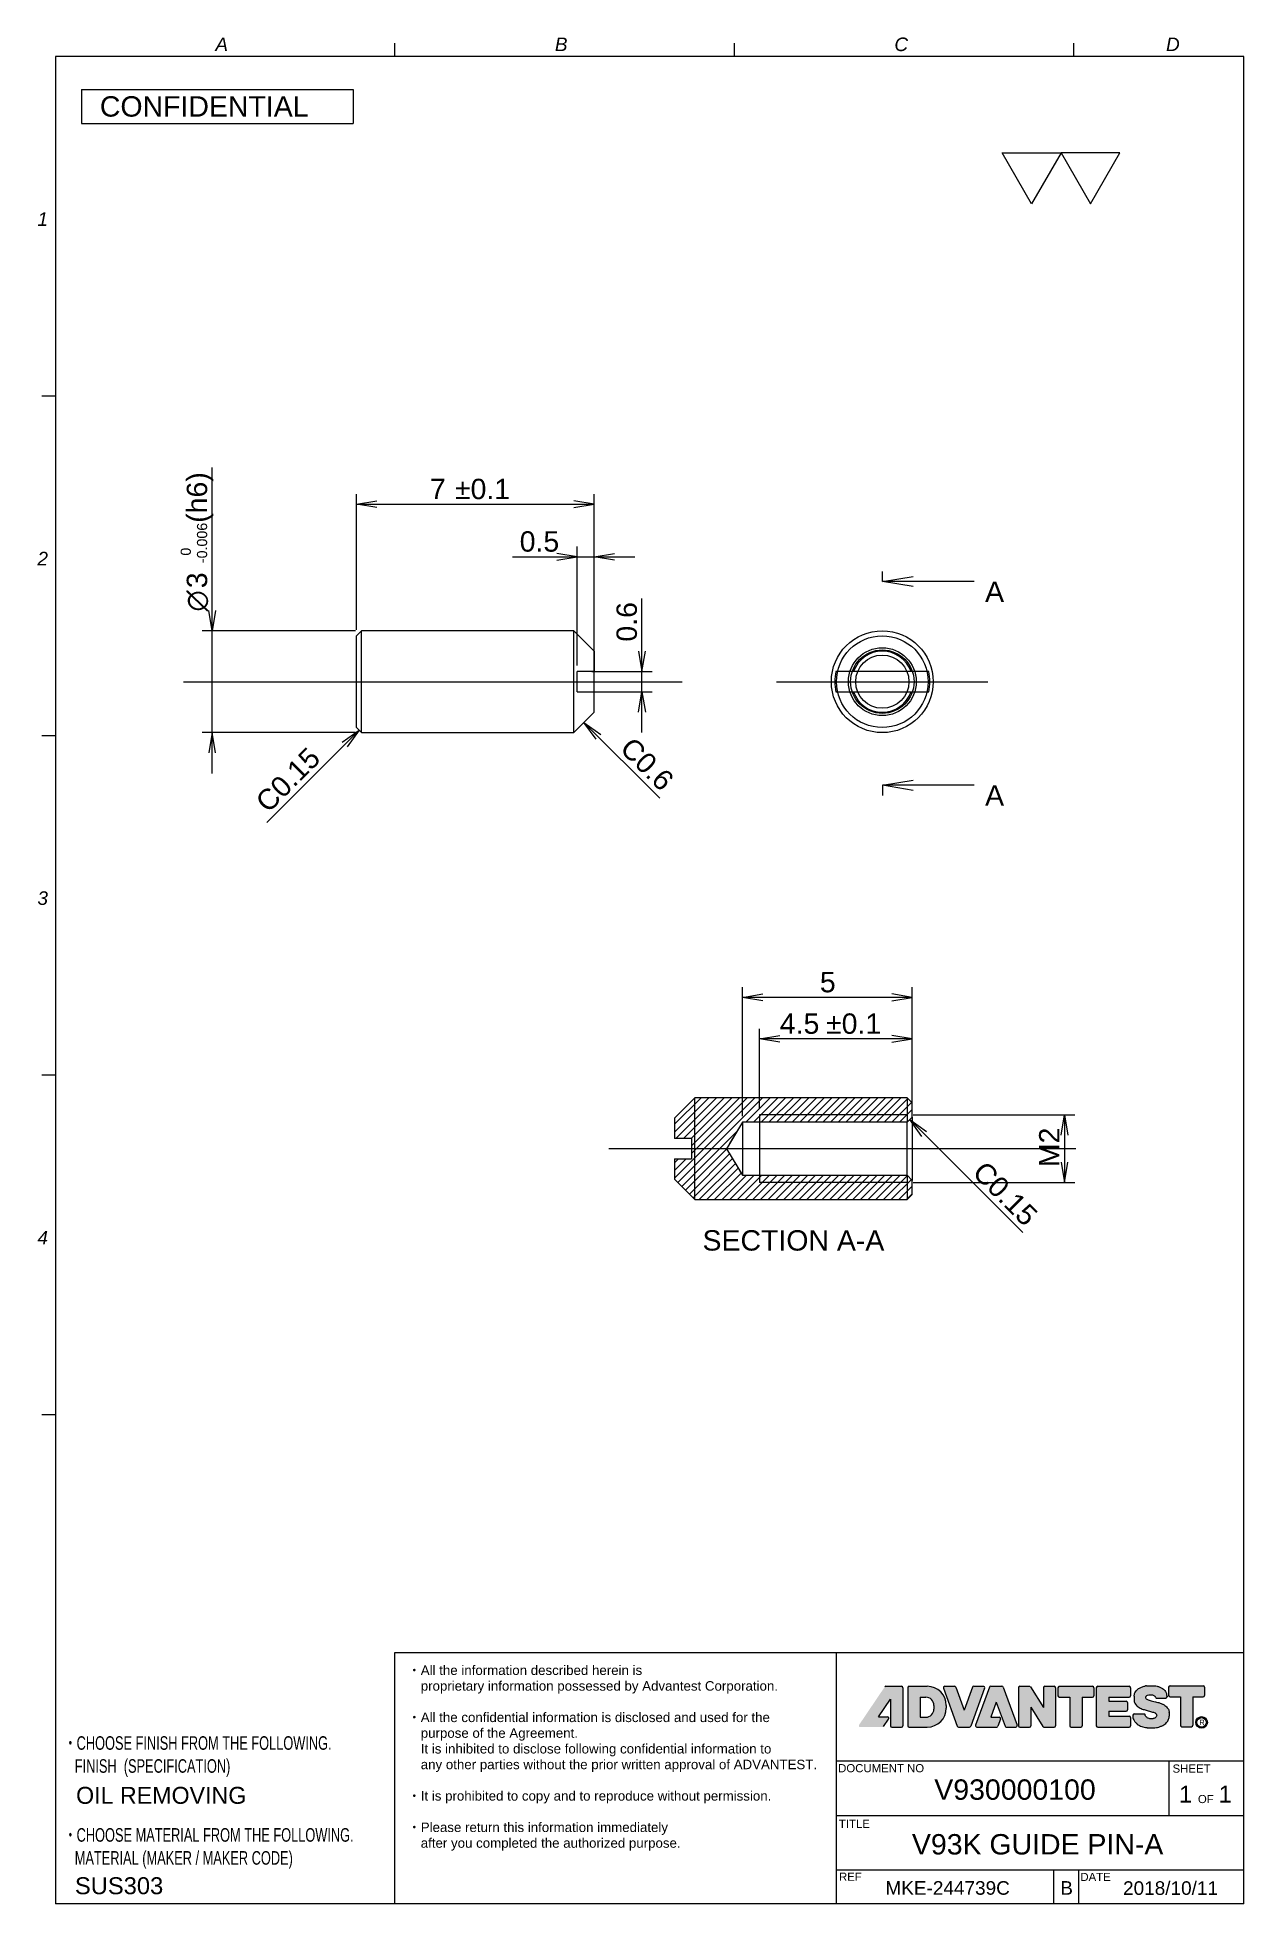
# Model space of a CAD drawing. Extents: x 22 to 200, y 15 to 290.
import ezdxf
from ezdxf.enums import TextEntityAlignment as Align
from ezdxf.lldxf.tags import DXFTag

# ---------------------------------------------------------------- set-up
doc = ezdxf.new("R2010")
doc.units = 0
doc.layers.get('0').update_dxf_attribs({"linetype": 'CONTINUOUS'})
for name, color, linetype in [('100', 7, 'CONTINUOUS'), ('DEFAULT', 7, 'CONTINUOUS'), ('DV1_0', 7, 'CONTINUOUS'), ('LAYER0$C$L0', 7, 'CONTINUOUS'), ('LAYER1$C$L1', 7, 'CONTINUOUS'), ('LAYER100$C$L100', 7, 'CONTINUOUS'), ('MKE-244739B', 7, 'CONTINUOUS'), ('ﾃﾞﾌｫﾙﾄ', 7, 'CONTINUOUS')]:
    doc.layers.add(name, color=color, linetype=linetype)
doc.styles.add('SEACAD_ARIAL', font='arial.ttf')
doc.styles.add('SEACAD_ARIAL_TTF', font='')
doc.styles.add('SEACAD_ARIALI', font='ariali.ttf')
doc.styles.add('SEACAD_SOLID_EDGE_ANSI1_SY', font='semeca1.ttf')
doc.styles.get('SEACAD_ARIAL_TTF').set_extended_font_data('arial.ttf')
tags = doc.linetypes.add('CENTER2', pattern=[28.575, 19.05, -3.175, 3.175, -3.175]).pattern_tags.tags
tags[10:11] = [DXFTag(74, 4), DXFTag(75, 0), DXFTag(340, '0'), DXFTag(46, 0.0), DXFTag(50, 0.0), DXFTag(44, 0.0), DXFTag(45, 0.0)]
tags[8:9] = [DXFTag(74, 4), DXFTag(75, 0), DXFTag(340, '0'), DXFTag(46, 0.0), DXFTag(50, 0.0), DXFTag(44, 0.0), DXFTag(45, 0.0)]
tags[6:7] = [DXFTag(74, 4), DXFTag(75, 0), DXFTag(340, '0'), DXFTag(46, 0.0), DXFTag(50, 0.0), DXFTag(44, 0.0), DXFTag(45, 0.0)]
tags[4:5] = [DXFTag(74, 4), DXFTag(75, 0), DXFTag(340, '0'), DXFTag(46, 0.0), DXFTag(50, 0.0), DXFTag(44, 0.0), DXFTag(45, 0.0)]
tags = doc.linetypes.add('HIDDEN2', pattern=[4.7625, 3.175, -1.5875]).pattern_tags.tags
tags[6:7] = [DXFTag(74, 4), DXFTag(75, 0), DXFTag(340, '0'), DXFTag(46, 0.0), DXFTag(50, 0.0), DXFTag(44, 0.0), DXFTag(45, 0.0)]
tags[4:5] = [DXFTag(74, 4), DXFTag(75, 0), DXFTag(340, '0'), DXFTag(46, 0.0), DXFTag(50, 0.0), DXFTag(44, 0.0), DXFTag(45, 0.0)]
doc.dimstyles.new('JIS', dxfattribs={"dimtxt": 3, "dimasz": 3, "dimexe": 1.5, "dimexo": 0.9, "dimgap": 1.5, "dimtad": 1, "dimlfac": 0.2, "dimtxsty": 'SEACAD_ARIAL', "dimsah": 1, "dimcen": 1.5, "dimazin": 3, "dimtfac": 1, "dimtmove": 0, "dimatfit": 3, "dimtolj": 1})

msp = doc.modelspace()

# ---------------------------------------------------------------- texts
at = {"layer": 'DEFAULT', "color": 7, "linetype": 'CONTINUOUS'}
for s, height, style, p in [('SECTION A-A', 3, 'SEACAD_ARIAL', (120.216, 114.085)), ('V930000100', 3, 'SEACAD_ARIAL_TTF', (154.351, 33.212)), ('1    1', 2.5, 'SEACAD_ARIAL_TTF', (190.39, 32.287)), ('V93K GUIDE PIN-A', 3, 'SEACAD_ARIAL_TTF', (151.056, 25.154)), ('SUS303', 2.5, 'SEACAD_ARIAL_TTF', (27.789, 18.803)), ('MKE-244739C', 2, 'SEACAD_ARIAL_TTF', (147.152, 18.224)), ('B', 2, 'SEACAD_ARIAL_TTF', (172.906, 18.227)), ('2018/10/11', 2, 'SEACAD_ARIAL_TTF', (182.148, 18.206))]:
    msp.add_text(s, height=height, dxfattribs=dict(at, style=style)).set_placement(p, align=Align.TOP_LEFT)
at = {"layer": 'DEFAULT', "color": 7, "linetype": 'CONTINUOUS', "style": 'SEACAD_ARIAL_TTF', "width": 0.979}
msp.add_text('OIL REMOVING', height=2.5, dxfattribs=at).set_placement((27.962, 32.112), align=Align.TOP_LEFT)
at = {"layer": 'LAYER1$C$L1', "color": 7, "linetype": 'CONTINUOUS', "style": 'SEACAD_ARIAL_TTF'}
for s, height, p in [('  CONFIDENTIAL', 3, (29.137, 281.077)), ('・All the information described herein is', 1.4, (76.811, 49.989)), ('\u3000proprietary information possessed by Advantest Corporation.', 1.4, (76.811, 47.676)), ('・All the confidential information is disclosed and used for the', 1.4, (76.811, 43.05)), ('R', 0.8, (193.363, 41.999)), ('\u3000purpose of the Agreement.', 1.4, (76.811, 40.737)), ('\u3000It is inhibited to disclose following confidential information to', 1.4, (76.811, 38.424)), ('\u3000any other parties without the prior written approval of ADVANTEST.', 1.4, (76.811, 36.111)), ('・It is prohibited to copy and to reproduce without permission.', 1.4, (76.811, 31.485)), ('・Please return this information immediately', 1.4, (76.811, 26.859)), ('\u3000after you completed the authorized purpose.', 1.4, (76.811, 24.546))]:
    msp.add_text(s, height=height, dxfattribs=at).set_placement(p, align=Align.TOP_LEFT)
at = {"layer": 'LAYER100$C$L100', "color": 7, "linetype": 'CONTINUOUS', "style": 'SEACAD_ARIAL_TTF', "width": 0.674}
for s, p in [('・CHOOSE FINISH FROM THE FOLLOWING.^J', (26.198, 39.568)), ('   FINISH  (SPECIFICATION)^J', (26.198, 36.184)), ('・CHOOSE MATERIAL FROM THE FOLLOWING.^J', (26.198, 26.032)), ('   MATERIAL (MAKER / MAKER CODE)^J', (26.198, 22.648))]:
    msp.add_text(s, height=2, dxfattribs=at).set_placement(p, align=Align.TOP_LEFT)
at = {"layer": 'ﾃﾞﾌｫﾙﾄ', "color": 7, "linetype": 'CONTINUOUS'}
for s, height, style, p in [('A', 2, 'SEACAD_ARIALI', (48.472, 289.722)), ('B', 2, 'SEACAD_ARIALI', (98.472, 289.722)), ('C', 2, 'SEACAD_ARIALI', (148.472, 289.722)), ('D', 2, 'SEACAD_ARIALI', (188.472, 289.722)), ('1', 2, 'SEACAD_ARIALI', (22.269, 263.987)), ('2', 2, 'SEACAD_ARIALI', (22.269, 213.987)), ('3', 2, 'SEACAD_ARIALI', (22.269, 163.987)), ('4', 2, 'SEACAD_ARIALI', (22.269, 113.987)), ('DOCUMENT NO', 1.2, 'SEACAD_ARIAL_TTF', (140.188, 35.46)), ('SHEET', 1.2, 'SEACAD_ARIAL_TTF', (189.44, 35.405)), (' OF', 1.2, 'SEACAD_ARIAL_TTF', (192.708, 30.92)), ('TITLE', 1.2, 'SEACAD_ARIAL_TTF', (140.296, 27.272)), ('REF', 1.2, 'SEACAD_ARIAL_TTF', (140.311, 19.48)), ('DATE', 1.2, 'SEACAD_ARIAL_TTF', (175.863, 19.444))]:
    msp.add_text(s, height=height, dxfattribs=dict(at, style=style)).set_placement(p, align=Align.TOP_LEFT)

# ---------------------------------------------------------------- blocks, each defined once
blk = doc.blocks.new('SEANNOT_GROUP')
at = {"layer": 'DEFAULT', "color": 7, "linetype": 'CONTINUOUS'}
for p, q in [((168.68, 265.24), (164.35, 272.74)), ((164.35, 272.74), (173.01, 272.74)), ((173.01, 272.74), (168.68, 265.24)), ((173.01, 272.74), (177.34, 265.24)), ((181.67, 272.74), (173.01, 272.74)), ((177.34, 265.24), (181.67, 272.74))]:
    blk.add_line(p, q, dxfattribs=at)
blk = doc.blocks.new('SEANNOT_GROUP1')
at = {"layer": 'DEFAULT', "color": 7, "linetype": 'CENTER2'}
blk.add_line((43.8, 194.86), (117.2, 194.86), dxfattribs=at)
blk = doc.blocks.new('SEANNOT_GROUP2')
at = {"layer": 'DEFAULT', "color": 7, "linetype": 'CENTER2'}
blk.add_line((175.18, 126.09), (106.4, 126.09), dxfattribs=at)
blk = doc.blocks.new('SE')
at = {"layer": 'DV1_0', "color": 7, "linetype": 'CENTER2'}
blk.add_line((131.1, 194.86), (162.21, 194.86), dxfattribs=at)
at = {"layer": 'MKE-244739B', "color": 7, "linetype": 'CONTINUOUS'}
for p, q in [((142.45, 196.36), (139.85, 196.36)), ((150.93, 196.36), (142.45, 196.36)), ((153.53, 196.36), (150.93, 196.36)), ((139.85, 193.36), (142.45, 193.36)), ((142.45, 193.36), (150.93, 193.36)), ((150.93, 193.36), (153.53, 193.36))]:
    blk.add_line(p, q, dxfattribs=at)
blk.add_circle((146.69, 194.86), 7.5, dxfattribs=at)
at = {"layer": 'MKE-244739B', "color": 7, "linetype": 'HIDDEN2'}
for radius in [6.75, 5, 4.67, 3.92]:
    blk.add_circle((146.69, 194.86), radius, dxfattribs=at)
at = {"layer": 'MKE-244739B', "color": 7, "linetype": 'CONTINUOUS'}
for radius, start, end in [(4.5, 19.4712, 160.5288), (7, 167.6264, 192.3736), (7, 347.6264, 12.3736), (4.5, 199.4712, 340.5288)]:
    blk.add_arc((146.69, 194.86), radius, start, end, dxfattribs=at)
blk = doc.blocks.new('SE1')
at = {"layer": 'MKE-244739B', "color": 7, "linetype": 'CONTINUOUS'}
for p, q in [((70.01, 202.36), (69.26, 201.61)), ((69.26, 188.11), (69.26, 201.61)), ((70.01, 187.36), (70.01, 202.36)), ((101.26, 202.36), (70.01, 202.36)), ((101.26, 187.36), (101.26, 202.36)), ((104.26, 199.36), (101.26, 202.36)), ((104.26, 199.36), (104.26, 196.36)), ((101.76, 193.36), (101.76, 196.36)), ((104.26, 196.36), (101.76, 196.36)), ((101.76, 193.36), (104.26, 193.36)), ((104.26, 190.36), (104.26, 193.36)), ((101.26, 187.36), (104.26, 190.36)), ((69.26, 188.11), (70.01, 187.36)), ((70.01, 187.36), (101.26, 187.36))]:
    blk.add_line(p, q, dxfattribs=at)
blk = doc.blocks.new('SE3')
at = {"color": 7, "linetype": 'CONTINUOUS', "style": 'SEACAD_ARIAL'}
blk.add_text('A', height=3, dxfattribs=at).set_placement((161.83, 209.61), align=Align.TOP_LEFT)
blk = doc.blocks.new('SE4')
at = {"color": 7, "linetype": 'CONTINUOUS', "style": 'SEACAD_ARIAL'}
blk.add_text('A', height=3, dxfattribs=at).set_placement((161.83, 179.61), align=Align.TOP_LEFT)
blk = doc.blocks.new('SE5')
at = {"color": 7, "linetype": 'CONTINUOUS'}
for points in [[(151.24, 208.86), (146.74, 209.61), (151.24, 210.36)], [(160.24, 209.61), (146.74, 209.61)]]:
    blk.add_lwpolyline(points, dxfattribs=at)
blk = doc.blocks.new('SE6')
at = {"color": 7, "linetype": 'CONTINUOUS'}
for points in [[(151.24, 178.86), (146.74, 179.61), (151.24, 180.36)], [(160.24, 179.61), (146.74, 179.61)]]:
    blk.add_lwpolyline(points, dxfattribs=at)
blk = doc.blocks.new('SE2')
at = {"layer": 'DEFAULT', "color": 7, "linetype": 'CENTER2'}
for p, q in [((146.74, 209.61), (146.74, 211.11)), ((146.74, 179.61), (146.74, 178.11))]:
    blk.add_line(p, q, dxfattribs=at)
at = {"layer": 'DEFAULT', "color": 7, "linetype": 'CENTER2', "const_width": 0.0002}
blk.add_lwpolyline([(146.74, 209.61), (146.74, 179.61)], dxfattribs=at)
at = {"layer": 'DEFAULT'}
for name in ['SE5', 'SE3', 'SE6', 'SE4']:
    blk.add_blockref(name, (0, 0), dxfattribs=at)
blk = doc.blocks.new('SE7')
at = {"layer": 'MKE-244739B', "linetype": 'CONTINUOUS'}
h = blk.add_hatch(dxfattribs=at)
h.set_pattern_fill('LINE', scale=0.251969, angle=45, style=0)
edge = h.paths.add_edge_path()
edge.add_line((116.1, 121.59), (119.1, 118.59))
edge.add_line((119.1, 118.59), (150.35, 118.59))
edge.add_line((150.35, 118.59), (151.1, 119.34))
edge.add_line((151.1, 119.34), (151.1, 121.42))
edge.add_line((151.1, 121.42), (150.35, 122.17))
edge.add_line((150.35, 122.17), (128.6, 122.17))
edge.add_line((128.6, 122.17), (126.1, 122.17))
edge.add_spline(control_points=[(126.1, 122.17), (125.98, 122.37), (125.85, 122.58), (125.73, 122.79), (125.41, 123.32), (125.09, 123.85), (124.77, 124.38), (124.61, 124.66), (124.44, 124.93), (124.28, 125.21), (124.19, 125.35), (124.11, 125.49), (124.02, 125.63), (123.98, 125.7), (123.93, 125.78), (123.89, 125.85), (123.87, 125.89), (123.84, 125.93), (123.82, 125.97), (123.81, 125.99), (123.8, 126.01), (123.79, 126.03), (123.78, 126.04), (123.78, 126.05), (123.78, 126.07), (123.77, 126.08), (123.77, 126.09), (123.77, 126.1), (123.78, 126.11), (123.78, 126.12), (123.79, 126.13), (123.81, 126.19), (123.84, 126.24), (123.88, 126.3), (124, 126.51), (124.13, 126.72), (124.26, 126.93), (124.77, 127.78), (125.28, 128.63), (125.79, 129.48), (125.89, 129.65), (126, 129.83), (126.1, 130)], knot_values=[0.00372, 0.00372, 0.00372, 0.00372, 0.003865, 0.003865, 0.003865, 0.004237, 0.004237, 0.004237, 0.004429, 0.004429, 0.004429, 0.004528, 0.004528, 0.004528, 0.00458, 0.00458, 0.00458, 0.004606, 0.004606, 0.004606, 0.004621, 0.004621, 0.004621, 0.004628, 0.004628, 0.004628, 0.004634, 0.004634, 0.004634, 0.004642, 0.004642, 0.004642, 0.00468, 0.00468, 0.00468, 0.004829, 0.004829, 0.004829, 0.005425, 0.005425, 0.005425, 0.005548, 0.005548, 0.005548, 0.005548], degree=3, periodic=0)
edge.add_line((126.1, 130), (128.6, 130))
edge.add_line((128.6, 130), (150.35, 130))
edge.add_line((150.35, 130), (151.1, 130.75))
edge.add_line((151.1, 130.75), (151.1, 132.84))
edge.add_line((151.1, 132.84), (150.35, 133.59))
edge.add_line((150.35, 133.59), (119.1, 133.59))
edge.add_line((119.1, 133.59), (116.1, 130.59))
edge.add_line((116.1, 130.59), (116.1, 127.59))
edge.add_line((116.1, 127.59), (118.6, 127.59))
edge.add_line((118.6, 127.59), (118.6, 124.59))
edge.add_line((118.6, 124.59), (116.1, 124.59))
edge.add_line((116.1, 124.59), (116.1, 121.59))
at = {"layer": 'MKE-244739B', "color": 7, "linetype": 'CONTINUOUS'}
for p, q in [((119.1, 133.59), (116.1, 130.59)), ((119.1, 133.59), (116.1, 130.59)), ((119.1, 133.59), (119.1, 133.59)), ((150.35, 133.59), (119.1, 133.59)), ((150.35, 133.59), (119.1, 133.59)), ((150.35, 133.59), (150.35, 133.59)), ((151.1, 132.84), (150.35, 133.59)), ((151.1, 132.84), (150.35, 133.59)), ((151.1, 132.84), (151.1, 132.84)), ((151.1, 130.75), (151.1, 132.84)), ((116.1, 130.59), (116.1, 130.59)), ((116.1, 130.59), (116.1, 127.59)), ((126.1, 130), (126.1, 122.17)), ((128.6, 130), (126.1, 130)), ((150.35, 130), (128.6, 130)), ((150.35, 130), (151.1, 130.75)), ((150.35, 122.17), (150.35, 130)), ((151.1, 130.75), (151.1, 121.42)), ((118.6, 127.59), (116.1, 127.59)), ((118.6, 127.59), (118.6, 124.59)), ((116.1, 124.59), (116.1, 121.59)), ((116.1, 124.59), (118.6, 124.59)), ((116.1, 121.59), (116.1, 121.59)), ((116.1, 121.59), (119.1, 118.59)), ((116.1, 121.59), (119.1, 118.59)), ((126.1, 122.17), (128.6, 122.17)), ((128.6, 122.17), (150.35, 122.17)), ((151.1, 121.42), (150.35, 122.17)), ((151.1, 119.34), (151.1, 121.42)), ((119.1, 118.59), (119.1, 118.59)), ((119.1, 118.59), (150.35, 118.59)), ((119.1, 118.59), (150.35, 118.59)), ((150.35, 118.59), (151.1, 119.34)), ((150.35, 118.59), (151.1, 119.34)), ((150.35, 118.59), (150.35, 118.59)), ((151.1, 119.34), (151.1, 119.34))]:
    blk.add_line(p, q, dxfattribs=at)
at = {"layer": 'MKE-244739B', "color": 7, "linetype": 'HIDDEN2'}
for p, q in [((119.1, 118.59), (119.1, 133.59)), ((150.35, 133.59), (150.35, 130)), ((126.1, 130), (123.75, 126.09)), ((126.1, 130), (126.1, 130)), ((128.6, 130), (126.1, 130)), ((150.35, 131.09), (128.6, 131.09)), ((128.6, 131.09), (128.6, 121.09)), ((150.35, 130), (128.6, 130)), ((151.1, 130.75), (150.35, 130)), ((150.35, 130), (150.35, 130)), ((123.75, 126.09), (126.1, 122.17)), ((126.1, 122.17), (126.1, 122.17)), ((126.1, 122.17), (128.6, 122.17)), ((128.6, 122.17), (150.35, 122.17)), ((150.35, 121.09), (128.6, 121.09)), ((150.35, 122.17), (150.35, 122.17)), ((150.35, 122.17), (150.35, 118.59)), ((150.35, 122.17), (151.1, 121.42))]:
    blk.add_line(p, q, dxfattribs=at)
at = {"layer": 'MKE-244739B', "color": 7, "linetype": 'CONTINUOUS'}
blk.add_open_spline([(126.1, 130), (126, 129.83), (125.89, 129.65), (125.79, 129.48), (125.28, 128.63), (124.77, 127.78), (124.26, 126.93), (124.13, 126.72), (124, 126.51), (123.88, 126.3), (123.84, 126.24), (123.81, 126.19), (123.79, 126.13), (123.78, 126.12), (123.78, 126.11), (123.77, 126.1), (123.77, 126.09), (123.77, 126.08), (123.78, 126.07), (123.78, 126.05), (123.78, 126.04), (123.79, 126.03), (123.8, 126.01), (123.81, 125.99), (123.82, 125.97), (123.84, 125.93), (123.87, 125.89), (123.89, 125.85), (123.93, 125.78), (123.98, 125.7), (124.02, 125.63), (124.11, 125.49), (124.19, 125.35), (124.28, 125.21), (124.44, 124.93), (124.61, 124.66), (124.77, 124.38), (125.09, 123.85), (125.41, 123.32), (125.73, 122.79), (125.85, 122.58), (125.98, 122.37), (126.1, 122.17)], degree=3, knots=[0, 0, 0, 0, 0.067044, 0.067044, 0.067044, 0.393489, 0.393489, 0.393489, 0.475102, 0.475102, 0.475102, 0.495595, 0.495595, 0.495595, 0.499997, 0.499997, 0.499997, 0.503113, 0.503113, 0.503113, 0.507415, 0.507415, 0.507415, 0.515152, 0.515152, 0.515152, 0.529786, 0.529786, 0.529786, 0.557932, 0.557932, 0.557932, 0.612304, 0.612304, 0.612304, 0.717466, 0.717466, 0.717466, 0.920922, 0.920922, 0.920922, 1, 1, 1, 1], dxfattribs=at)
blk = doc.blocks.new('DMBLK7')
at = {"layer": 'DEFAULT', "color": 7, "linetype": 'CONTINUOUS'}
for p, q in [((111.3, 187.36), (111.3, 207.11)), ((103.91, 196.36), (112.8, 196.36)), ((103.91, 193.36), (112.8, 193.36))]:
    blk.add_line(p, q, dxfattribs=at)
for points in [[(110.8, 199.36), (111.3, 196.36), (111.8, 199.36)], [(110.8, 190.36), (111.3, 193.36), (111.8, 190.36)]]:
    blk.add_lwpolyline(points, dxfattribs=at)
at = {"layer": 'DEFAULT', "color": 7, "linetype": 'CONTINUOUS', "style": 'SEACAD_ARIAL'}
blk.add_text('0.6', height=3, rotation=90, dxfattribs=at).set_placement((107.55, 200.76), align=Align.TOP_LEFT)
blk = doc.blocks.new('DMBLK8')
at = {"layer": 'DEFAULT', "color": 7, "linetype": 'CONTINUOUS'}
for p, q in [((101.76, 197.26), (101.76, 214.76)), ((104.26, 200.26), (104.26, 214.76)), ((92.24, 213.26), (110.26, 213.26))]:
    blk.add_line(p, q, dxfattribs=at)
for points in [[(98.76, 212.76), (101.76, 213.26), (98.76, 213.76)], [(107.26, 212.76), (104.26, 213.26), (107.26, 213.76)]]:
    blk.add_lwpolyline(points, dxfattribs=at)
at = {"layer": 'DEFAULT', "color": 7, "linetype": 'CONTINUOUS', "style": 'SEACAD_ARIAL'}
blk.add_text('0.5', height=3, dxfattribs=at).set_placement((93.29, 217.01), align=Align.TOP_LEFT)
blk = doc.blocks.new('DMBLK9')
at = {"layer": 'DEFAULT', "color": 7, "linetype": 'CONTINUOUS'}
for p, q in [((69.26, 202.51), (69.26, 222.49)), ((69.26, 220.99), (104.26, 220.99)), ((104.26, 192.76), (104.26, 222.49))]:
    blk.add_line(p, q, dxfattribs=at)
for points in [[(72.26, 220.49), (69.26, 220.99), (72.26, 221.49)], [(101.26, 220.49), (104.26, 220.99), (101.26, 221.49)]]:
    blk.add_lwpolyline(points, dxfattribs=at)
at = {"layer": 'DEFAULT', "color": 7, "linetype": 'CONTINUOUS', "style": 'SEACAD_ARIAL'}
for s, p in [('7', (80.07, 224.74)), ('±0.1', (83.76, 224.74))]:
    blk.add_text(s, height=3, dxfattribs=at).set_placement(p, align=Align.TOP_LEFT)
blk = doc.blocks.new('DMBLK10')
at = {"layer": 'DEFAULT', "color": 7, "linetype": 'CONTINUOUS'}
for p, q in [((48.01, 181.36), (48.01, 226.39)), ((69.11, 202.36), (46.51, 202.36)), ((69.11, 187.36), (46.51, 187.36))]:
    blk.add_line(p, q, dxfattribs=at)
for points in [[(48.51, 205.36), (48.01, 202.36), (47.51, 205.36)], [(48.51, 184.36), (48.01, 187.36), (47.51, 184.36)]]:
    blk.add_lwpolyline(points, dxfattribs=at)
for s, height, style, p in [('(h6)', 3, 'SEACAD_ARIAL', (44.26, 218.26)), ('-0.006', 1.5, 'SEACAD_ARIAL', (45.76, 212.32)), ('0', 1.5, 'SEACAD_ARIAL', (43.36, 213.42)), ('3', 3, 'SEACAD_ARIAL', (44.26, 208.62)), ('O', 3, 'SEACAD_SOLID_EDGE_ANSI1_SY', (44.26, 205.2))]:
    blk.add_text(s, height=height, rotation=90, dxfattribs=dict(at, style=style)).set_placement(p, align=Align.TOP_LEFT)
blk = doc.blocks.new('DMBLK11')
at = {"layer": 'DEFAULT', "color": 7, "linetype": 'CONTINUOUS'}
for p, q in [((128.6, 131.99), (128.6, 143.76)), ((151.1, 131.65), (151.1, 143.76)), ((151.1, 142.26), (128.6, 142.26))]:
    blk.add_line(p, q, dxfattribs=at)
for points in [[(131.6, 141.76), (128.6, 142.26), (131.6, 142.76)], [(148.1, 141.76), (151.1, 142.26), (148.1, 142.76)]]:
    blk.add_lwpolyline(points, dxfattribs=at)
at = {"layer": 'DEFAULT', "color": 7, "linetype": 'CONTINUOUS', "style": 'SEACAD_ARIAL'}
for s, p in [('4.5', (131.6, 146.01)), ('±0.1', (138.41, 146.01))]:
    blk.add_text(s, height=3, dxfattribs=at).set_placement(p, align=Align.TOP_LEFT)
blk = doc.blocks.new('DMBLK12')
at = {"layer": 'DEFAULT', "color": 7, "linetype": 'CONTINUOUS'}
for p, q in [((126.1, 130.9), (126.1, 149.87)), ((151.1, 131.65), (151.1, 149.87)), ((151.1, 148.37), (126.1, 148.37))]:
    blk.add_line(p, q, dxfattribs=at)
for points in [[(129.1, 147.87), (126.1, 148.37), (129.1, 148.87)], [(148.1, 147.87), (151.1, 148.37), (148.1, 148.87)]]:
    blk.add_lwpolyline(points, dxfattribs=at)
at = {"layer": 'DEFAULT', "color": 7, "linetype": 'CONTINUOUS', "style": 'SEACAD_ARIAL'}
blk.add_text('5', height=3, dxfattribs=at).set_placement((137.5, 152.12), align=Align.TOP_LEFT)
blk = doc.blocks.new('DMBLK13')
at = {"layer": 'DEFAULT', "color": 7, "linetype": 'CONTINUOUS'}
for p, q in [((151.25, 131.09), (175.03, 131.09)), ((173.53, 131.09), (173.53, 121.09)), ((151.25, 121.09), (175.03, 121.09))]:
    blk.add_line(p, q, dxfattribs=at)
for points in [[(173.03, 128.09), (173.53, 131.09), (174.03, 128.09)], [(173.03, 124.09), (173.53, 121.09), (174.03, 124.09)]]:
    blk.add_lwpolyline(points, dxfattribs=at)
at = {"layer": 'DEFAULT', "color": 7, "linetype": 'CONTINUOUS', "style": 'SEACAD_ARIAL'}
blk.add_text('M2', height=3, rotation=90, dxfattribs=at).set_placement((169.78, 123.37), align=Align.TOP_LEFT)
blk = doc.blocks.new('GDIMGGROUP')
at = {"layer": 'DEFAULT', "color": 7, "linetype": 'CONTINUOUS'}
blk.add_line((69.64, 187.74), (56.04, 174.13), dxfattribs=at)
blk.add_lwpolyline([(67.16, 185.97), (69.64, 187.74), (67.87, 185.26)], dxfattribs=at)
at = {"layer": 'DEFAULT', "color": 7, "linetype": 'CONTINUOUS', "style": 'SEACAD_ARIAL'}
blk.add_text('C0.15', height=3, rotation=45, dxfattribs=at).set_placement((54.13, 177.53), align=Align.TOP_LEFT)
blk = doc.blocks.new('GDIMGGROUP1')
at = {"layer": 'DEFAULT', "color": 7, "linetype": 'CONTINUOUS'}
blk.add_line((102.76, 188.86), (113.91, 177.71), dxfattribs=at)
blk.add_lwpolyline([(104.53, 186.39), (102.76, 188.86), (105.24, 187.09)], dxfattribs=at)
at = {"layer": 'DEFAULT', "color": 7, "linetype": 'CONTINUOUS', "style": 'SEACAD_ARIAL'}
blk.add_text('C0.6', height=3, rotation=315, dxfattribs=at).set_placement((110, 186.93), align=Align.TOP_LEFT)
blk = doc.blocks.new('GDIMGGROUP2')
at = {"layer": 'DEFAULT', "color": 7, "linetype": 'CONTINUOUS'}
blk.add_line((150.73, 130.38), (167.37, 113.73), dxfattribs=at)
blk.add_lwpolyline([(152.49, 127.9), (150.73, 130.38), (153.2, 128.61)], dxfattribs=at)
at = {"layer": 'DEFAULT', "color": 7, "linetype": 'CONTINUOUS', "style": 'SEACAD_ARIAL'}
blk.add_text('C0.15', height=3, rotation=315.0016, dxfattribs=at).set_placement((161.91, 124.5), align=Align.TOP_LEFT)

# ---------------------------------------------------------------- dimensions: what is measured, and where the dimension line sits
at = {"layer": 'DEFAULT', "color": 7, "linetype": 'CONTINUOUS'}
for base, p1, p2, angle, text, picture, middle in [((48.012, 187.36), (70.014, 187.36), (70.014, 202.36), 90, '\\A1;%%C <>{\\H0.5x; \\S0^ 0.006;} (h6)', 'DMBLK10', (48.012, 204.153)), ((101.764, 213.261), (101.764, 196.36), (104.264, 196.36), 0, '\\A1;<>', 'DMBLK8', (99.649, 213.261)), ((111.296, 193.36), (103.014, 193.36), (103.014, 196.36), 90, '\\A1;<>', 'DMBLK7', (111.296, 199.705)), ((173.526, 131.085), (150.35, 131.085), (150.35, 121.085), 270, '\\A1;M2 {}', 'DMBLK13', (173.526, 126.085))]:
    dim = msp.add_linear_dim(base=base, p1=p1, p2=p2, angle=angle, text=text, dimstyle='JIS', dxfattribs=at)
    dim.commit()
    dim.dimension.update_dxf_attribs({"geometry": picture, "text_midpoint": middle, "dimtype": 161})
for base, p1, p2, text, picture, middle in [((104.264, 220.992), (69.264, 188.11), (104.264, 191.86), '\\A1;<>%%p0.1', 'DMBLK9', (86.764, 220.992)), ((126.1, 148.373), (151.1, 130.753), (126.1, 130.003), '\\A1;<>', 'DMBLK12', (138.6, 148.373)), ((128.6, 142.261), (151.1, 130.753), (128.6, 131.085), '\\A1;<>%%p0.1', 'DMBLK11', (139.85, 142.261))]:
    dim = msp.add_linear_dim(base=base, p1=p1, p2=p2, text=text, dimstyle='JIS', dxfattribs=at)
    dim.commit()
    dim.dimension.update_dxf_attribs({"geometry": picture, "text_midpoint": middle, "dimtype": 160})

# ---------------------------------------------------------------- hatches: boundary and pattern name
at = {"layer": 'DEFAULT', "linetype": 'CONTINUOUS'}
h = msp.add_hatch(color=7, dxfattribs=at)
edge = h.paths.add_edge_path()
edge.add_arc((148.111, 41.115), 0.2, 180, 270)
edge.add_line((148.111, 40.915), (149.511, 40.915))
edge.add_arc((149.511, 41.115), 0.2, 270, 360)
edge.add_line((149.711, 41.115), (149.711, 46.715))
edge.add_arc((149.511, 46.715), 0.2, 0, 90)
edge.add_line((149.511, 46.915), (147.21, 46.915))
edge.add_arc((147.21, 46.715), 0.2, 90, 146)
edge.add_line((147.044, 46.827), (143.267, 41.227))
edge.add_arc((143.432, 41.115), 0.2, 146, 270)
edge.add_line((143.432, 40.915), (146.717, 40.915))
edge.add_arc((146.717, 41.115), 0.2, 270, 326)
edge.add_line((146.883, 41.003), (147.625, 42.103))
edge.add_arc((147.459, 42.215), 0.2, 326, 450)
edge.add_line((147.459, 42.415), (146.155, 42.415))
edge.add_line((146.155, 42.415), (147.911, 45.019))
edge.add_line((147.911, 45.019), (147.911, 41.115))
h = msp.add_hatch(color=7, dxfattribs=at)
edge = h.paths.add_edge_path()
edge.add_line((153.311, 46.915), (150.661, 46.915))
edge.add_arc((150.661, 46.715), 0.2, 90, 180)
edge.add_line((150.461, 46.715), (150.461, 41.115))
edge.add_arc((150.661, 41.115), 0.2, 180, 270)
edge.add_line((150.661, 40.915), (153.311, 40.915))
edge.add_arc((153.311, 43.715), 2.8, 270, 360)
edge.add_line((156.111, 43.715), (156.111, 44.115))
edge.add_arc((153.311, 44.115), 2.8, 0, 90)
edge = h.paths.add_edge_path()
edge.add_line((152.261, 42.366), (153.101, 42.366))
edge.add_arc((153.101, 43.566), 1.2, 270, 360)
edge.add_line((154.301, 43.566), (154.301, 44.115))
edge.add_arc((153.101, 44.115), 1.2, 0, 90)
edge.add_line((153.101, 45.315), (152.261, 45.315))
edge.add_line((152.261, 45.315), (152.261, 42.366))
h = msp.add_hatch(color=7, dxfattribs=at)
edge = h.paths.add_edge_path()
edge.add_line((155.7, 46.647), (157.738, 41.047))
edge.add_arc((157.926, 41.115), 0.2, 200, 270)
edge.add_line((157.926, 40.915), (159.536, 40.915))
edge.add_arc((159.536, 41.115), 0.2, 270, 340)
edge.add_line((159.724, 41.047), (161.762, 46.647))
edge.add_arc((161.574, 46.715), 0.2, 340, 450)
edge.add_line((161.574, 46.915), (160.163, 46.915))
edge.add_arc((160.163, 46.715), 0.2, 90, 160)
edge.add_line((159.975, 46.783), (158.738, 43.385))
edge.add_line((158.738, 43.385), (157.501, 46.783))
edge.add_arc((157.313, 46.715), 0.2, 20, 90)
edge.add_line((157.313, 46.915), (155.887, 46.915))
edge.add_arc((155.887, 46.715), 0.2, 90, 200)
h = msp.add_hatch(color=7, dxfattribs=at)
edge = h.paths.add_edge_path()
edge.add_line((166.532, 41.183), (164.494, 46.783))
edge.add_arc((164.306, 46.715), 0.2, 20, 90)
edge.add_line((164.306, 46.915), (162.665, 46.915))
edge.add_arc((162.665, 46.715), 0.2, 90, 160)
edge.add_line((162.477, 46.783), (160.439, 41.183))
edge.add_arc((160.627, 41.115), 0.2, 160, 270)
edge.add_line((160.627, 40.915), (163.539, 40.915))
edge.add_arc((163.539, 41.115), 0.2, 270, 340)
edge.add_line((163.727, 41.047), (164.11, 42.097))
edge.add_arc((163.922, 42.166), 0.2, 340, 450)
edge.add_line((163.922, 42.366), (162.684, 42.366))
edge.add_line((162.684, 42.366), (163.484, 44.566))
edge.add_line((163.484, 44.566), (164.765, 41.047))
edge.add_arc((164.953, 41.115), 0.2, 200, 270)
edge.add_line((164.953, 40.915), (166.344, 40.915))
edge.add_arc((166.344, 41.115), 0.2, 270, 380)
h = msp.add_hatch(color=7, dxfattribs=at)
edge = h.paths.add_edge_path()
edge.add_line((166.761, 46.715), (166.761, 41.115))
edge.add_arc((166.961, 41.115), 0.2, 180, 270)
edge.add_line((166.961, 40.915), (168.358, 40.915))
edge.add_arc((168.358, 41.115), 0.2, 270, 360)
edge.add_line((168.558, 41.115), (168.558, 43.835))
edge.add_line((168.558, 43.835), (170.324, 41.009))
edge.add_arc((170.494, 41.115), 0.2, 212, 270)
edge.add_line((170.494, 40.915), (171.985, 40.915))
edge.add_arc((171.985, 41.115), 0.2, 270, 360)
edge.add_line((172.185, 41.115), (172.185, 46.715))
edge.add_arc((171.985, 46.715), 0.2, 0, 90)
edge.add_line((171.985, 46.915), (170.611, 46.915))
edge.add_arc((170.611, 46.715), 0.2, 90, 180)
edge.add_line((170.411, 46.715), (170.411, 43.788))
edge.add_line((170.411, 43.788), (168.516, 46.821))
edge.add_arc((168.346, 46.715), 0.2, 32, 90)
edge.add_line((168.346, 46.915), (166.961, 46.915))
edge.add_arc((166.961, 46.715), 0.2, 90, 180)
h = msp.add_hatch(color=7, dxfattribs=at)
edge = h.paths.add_edge_path()
edge.add_line((172.761, 45.315), (174.321, 45.315))
edge.add_line((174.321, 45.315), (174.321, 41.115))
edge.add_arc((174.521, 41.115), 0.2, 180, 270)
edge.add_line((174.521, 40.915), (175.931, 40.915))
edge.add_arc((175.931, 41.115), 0.2, 270, 360)
edge.add_line((176.131, 41.115), (176.131, 45.315))
edge.add_line((176.131, 45.315), (177.661, 45.315))
edge.add_arc((177.661, 45.515), 0.2, 270, 360)
edge.add_line((177.861, 45.515), (177.861, 46.715))
edge.add_arc((177.661, 46.715), 0.2, 0, 90)
edge.add_line((177.661, 46.915), (172.761, 46.915))
edge.add_arc((172.761, 46.715), 0.2, 90, 180)
edge.add_line((172.561, 46.715), (172.561, 45.515))
edge.add_arc((172.761, 45.515), 0.2, 180, 270)
h = msp.add_hatch(color=7, dxfattribs=at)
edge = h.paths.add_edge_path()
edge.add_line((180.031, 44.715), (180.031, 45.315))
edge.add_line((180.031, 45.315), (183.061, 45.315))
edge.add_arc((183.061, 45.515), 0.2, 270, 360)
edge.add_line((183.261, 45.515), (183.261, 46.715))
edge.add_arc((183.061, 46.715), 0.2, 0, 90)
edge.add_line((183.061, 46.915), (178.411, 46.915))
edge.add_arc((178.411, 46.715), 0.2, 90, 180)
edge.add_line((178.211, 46.715), (178.211, 41.115))
edge.add_arc((178.411, 41.115), 0.2, 180, 270)
edge.add_line((178.411, 40.915), (183.061, 40.915))
edge.add_arc((183.061, 41.115), 0.2, 270, 360)
edge.add_line((183.261, 41.115), (183.261, 42.315))
edge.add_arc((183.061, 42.315), 0.2, 0, 90)
edge.add_line((183.061, 42.515), (180.031, 42.515))
edge.add_line((180.031, 42.515), (180.031, 43.261))
edge.add_line((180.031, 43.261), (182.611, 43.261))
edge.add_arc((182.611, 43.461), 0.2, 270, 360)
edge.add_line((182.811, 43.461), (182.811, 44.515))
edge.add_arc((182.611, 44.515), 0.2, 0, 90)
edge.add_line((182.611, 44.715), (180.031, 44.715))
h = msp.add_hatch(color=7, dxfattribs=at)
edge = h.paths.add_edge_path()
edge.add_spline(control_points=[(185.523, 45.44), (185.538, 45.456), (185.609, 45.526), (185.79, 45.637), (185.969, 45.668), (186.081, 45.665)], knot_values=[0, 0, 0, 0, 0.1076395, 0.4858972, 1, 1, 1, 1], degree=3, periodic=0)
edge.add_line((186.081, 45.665), (186.281, 45.665))
edge.add_spline(control_points=[(186.281, 45.665), (186.347, 45.663), (186.479, 45.644), (186.667, 45.581), (186.807, 45.476), (186.908, 45.36), (186.968, 45.259), (186.988, 45.187), (187, 45.165)], knot_values=[0, 0, 0, 0, 0.2094163, 0.4283958, 0.6270146, 0.7625708, 0.9194681, 1, 1, 1, 1], degree=3, periodic=0)
edge.add_line((187, 45.165), (188.426, 45.165))
edge.add_arc((188.426, 45.365), 0.2, 270, 360)
edge.add_line((188.626, 45.365), (188.626, 45.47))
edge.add_arc((187.626, 45.47), 1, 0, 18.80925)
edge.add_spline(control_points=[(188.573, 45.792), (188.555, 45.844), (188.504, 45.976), (188.407, 46.194), (188.212, 46.411), (187.945, 46.639), (187.581, 46.81), (187.183, 46.954), (186.911, 46.976), (186.782, 46.975)], knot_values=[0, 0, 0, 0, 0.0720241, 0.1842917, 0.3111307, 0.4493697, 0.6426413, 0.8328471, 1, 1, 1, 1], degree=3, periodic=0)
edge.add_line((186.782, 46.975), (185.605, 46.975))
edge.add_arc((185.605, 45.975), 1, 90, 98.18489)
edge.add_spline(control_points=[(185.462, 46.965), (185.385, 46.954), (185.233, 46.925), (184.993, 46.864), (184.776, 46.761), (184.534, 46.654), (184.304, 46.479), (184.067, 46.25), (183.856, 45.911), (183.781, 45.646), (183.761, 45.475)], knot_values=[0, 0, 0, 0, 0.0962463, 0.1908733, 0.3037171, 0.3912793, 0.5159168, 0.657185, 0.7960276, 1, 1, 1, 1], degree=3, periodic=0)
edge.add_line((183.761, 45.475), (183.761, 44.924))
edge.add_spline(control_points=[(183.761, 44.924), (183.762, 44.831), (183.79, 44.664), (183.903, 44.385), (184.086, 44.12), (184.363, 43.885), (184.664, 43.714), (184.965, 43.58), (185.259, 43.477), (185.549, 43.381), (185.859, 43.29), (186.167, 43.211), (186.467, 43.133), (186.733, 43.057), (186.951, 42.941), (187.094, 42.777), (187.108, 42.583), (187.049, 42.431), (186.947, 42.325), (186.828, 42.245), (186.678, 42.189), (186.522, 42.132), (186.325, 42.124), (186.102, 42.121), (185.886, 42.193), (185.702, 42.291), (185.56, 42.412), (185.452, 42.556), (185.4, 42.698), (185.373, 42.795), (185.362, 42.85), (185.356, 42.865)], knot_values=[0, 0, 0, 0, 0.0406149, 0.0762705, 0.1339006, 0.1829548, 0.2375226, 0.2886046, 0.330561, 0.376933, 0.4255239, 0.4751948, 0.5193657, 0.5646536, 0.5986042, 0.6291439, 0.6572312, 0.6811769, 0.7000723, 0.7222508, 0.7446679, 0.7718843, 0.7959853, 0.8327039, 0.871101, 0.8961624, 0.9259386, 0.953904, 0.9760401, 0.9926203, 1, 1, 1, 1], degree=3, periodic=0)
edge.add_line((185.356, 42.865), (183.811, 42.865))
edge.add_arc((183.811, 42.665), 0.2, 90, 180)
edge.add_line((183.611, 42.665), (183.611, 42.285))
edge.add_spline(control_points=[(183.611, 42.285), (183.634, 42.179), (183.711, 41.949), (183.928, 41.632), (184.221, 41.356), (184.546, 41.135), (184.9, 40.988), (185.257, 40.88), (185.534, 40.832), (185.688, 40.828), (185.721, 40.825)], knot_values=[0, 0, 0, 0, 0.1164458, 0.2663882, 0.4133937, 0.5557548, 0.6940673, 0.8312188, 0.9640681, 1, 1, 1, 1], degree=3, periodic=0)
edge.add_line((185.721, 40.825), (186.851, 40.825))
edge.add_spline(control_points=[(186.851, 40.825), (187.005, 40.827), (187.226, 40.859), (187.634, 40.983), (187.98, 41.132), (188.285, 41.336), (188.57, 41.565), (188.725, 41.809), (188.86, 42.056), (188.925, 42.29), (188.959, 42.435), (188.959, 42.533)], knot_values=[0, 0, 0, 0, 0.1212183, 0.2719184, 0.4286032, 0.5384283, 0.6455634, 0.7436637, 0.8556935, 0.9323786, 1, 1, 1, 1], degree=3, periodic=0)
edge.add_line((188.959, 42.533), (188.959, 43.041))
edge.add_arc((188.553, 43.041), 0.406, 0, 6.3846)
edge.add_spline(control_points=[(188.957, 43.086), (188.95, 43.141), (188.93, 43.237), (188.88, 43.445), (188.745, 43.657), (188.564, 43.904), (188.263, 44.136), (187.97, 44.303), (187.596, 44.463), (187.278, 44.562), (186.877, 44.647), (186.489, 44.738), (186.167, 44.802), (185.858, 44.902), (185.632, 44.998), (185.513, 45.116), (185.478, 45.195), (185.471, 45.215)], knot_values=[0, 0, 0, 0, 0.0244855, 0.0706908, 0.1373875, 0.2083629, 0.2906844, 0.3891726, 0.4700363, 0.5499691, 0.636439, 0.7387077, 0.826866, 0.8955851, 0.9405712, 0.9860185, 1, 1, 1, 1], degree=3, periodic=0)
edge.add_line((185.471, 45.215), (185.471, 45.305))
edge.add_arc((185.671, 45.305), 0.2, 137.5195, 180, ccw=False)
h = msp.add_hatch(color=7, dxfattribs=at)
edge = h.paths.add_edge_path()
edge.add_line((190.621, 45.375), (190.621, 41.175))
edge.add_arc((190.821, 41.175), 0.2, 180, 270)
edge.add_line((190.821, 40.975), (192.231, 40.975))
edge.add_arc((192.231, 41.175), 0.2, 270, 360)
edge.add_line((192.431, 41.175), (192.431, 45.375))
edge.add_line((192.431, 45.375), (193.961, 45.375))
edge.add_arc((193.961, 45.575), 0.2, 270, 360)
edge.add_line((194.161, 45.575), (194.161, 46.775))
edge.add_arc((193.961, 46.775), 0.2, 0, 90)
edge.add_line((193.961, 46.975), (189.061, 46.975))
edge.add_arc((189.061, 46.775), 0.2, 90, 180)
edge.add_line((188.861, 46.775), (188.861, 45.575))
edge.add_arc((189.061, 45.575), 0.2, 180, 270)
edge.add_line((189.061, 45.375), (190.621, 45.375))

# ---------------------------------------------------------------- linework, layer by layer
at = {"color": 7, "linetype": 'CONTINUOUS'}
for p, q in [((199.911, 286.909), (24.911, 286.909)), ((24.911, 286.909), (24.911, 14.909)), ((199.911, 14.909), (199.911, 286.909)), ((199.911, 14.909), (24.911, 14.909))]:
    msp.add_line(p, q, dxfattribs=at)
at = {"layer": '100', "color": 7, "linetype": 'CONTINUOUS'}
for p, q in [((147.21, 46.915), (149.511, 46.915)), ((150.661, 46.915), (153.311, 46.915)), ((155.887, 46.915), (157.313, 46.915)), ((157.501, 46.783), (158.738, 43.385)), ((159.975, 46.783), (158.738, 43.385)), ((160.163, 46.915), (161.574, 46.915)), ((162.477, 46.783), (160.439, 41.183)), ((162.665, 46.915), (164.306, 46.915)), ((164.494, 46.783), (166.532, 41.183)), ((166.961, 46.915), (168.346, 46.915)), ((168.516, 46.821), (170.411, 43.788)), ((170.611, 46.915), (171.985, 46.915)), ((172.761, 46.915), (177.661, 46.915)), ((178.411, 46.915), (183.061, 46.915)), ((185.605, 46.975), (186.782, 46.975)), ((188.861, 46.775), (188.861, 45.575)), ((189.061, 46.975), (193.961, 46.975)), ((194.161, 46.775), (194.161, 45.575)), ((146.155, 42.415), (147.911, 45.019)), ((147.911, 45.019), (147.911, 41.115)), ((149.711, 46.715), (149.711, 41.115)), ((150.461, 46.715), (150.461, 41.115)), ((152.261, 45.315), (153.101, 45.315)), ((152.261, 45.315), (152.261, 42.366)), ((154.301, 44.115), (154.301, 43.566)), ((155.7, 46.647), (157.738, 41.047)), ((156.111, 44.115), (156.111, 43.715)), ((161.762, 46.647), (159.724, 41.047)), ((163.484, 44.566), (162.684, 42.366)), ((163.484, 44.566), (164.765, 41.047)), ((166.761, 46.715), (166.761, 41.115)), ((170.411, 46.715), (170.411, 43.788)), ((172.185, 46.715), (172.185, 41.115)), ((172.561, 46.715), (172.561, 45.515)), ((172.761, 45.315), (174.321, 45.315)), ((174.321, 45.315), (174.321, 41.115)), ((176.131, 45.315), (176.131, 41.115)), ((176.131, 45.315), (177.661, 45.315)), ((177.861, 46.715), (177.861, 45.515)), ((178.211, 46.715), (178.211, 41.115)), ((180.031, 45.315), (180.031, 44.715)), ((180.031, 45.315), (183.061, 45.315)), ((180.031, 44.715), (182.611, 44.715)), ((182.811, 44.515), (182.811, 43.461)), ((183.261, 46.715), (183.261, 45.515)), ((183.761, 45.475), (183.761, 44.924)), ((185.471, 45.305), (185.471, 45.215)), ((186.081, 45.665), (186.281, 45.665)), ((187, 45.165), (188.426, 45.165)), ((188.626, 45.47), (188.626, 45.365)), ((189.061, 45.375), (190.621, 45.375)), ((190.621, 45.375), (190.621, 41.175)), ((192.431, 45.375), (192.431, 41.175)), ((192.431, 45.375), (193.961, 45.375)), ((146.155, 42.415), (147.459, 42.415)), ((146.883, 41.003), (147.625, 42.103)), ((152.261, 42.366), (153.101, 42.366)), ((162.684, 42.366), (163.922, 42.366)), ((164.11, 42.097), (163.727, 41.047)), ((168.558, 43.835), (168.558, 41.115)), ((168.558, 43.835), (170.324, 41.009)), ((180.031, 43.261), (180.031, 42.515)), ((180.031, 43.261), (182.611, 43.261)), ((180.031, 42.515), (183.061, 42.515)), ((183.261, 42.315), (183.261, 41.115)), ((183.611, 42.665), (183.611, 42.285)), ((183.811, 42.865), (185.356, 42.865)), ((188.959, 43.041), (188.959, 42.533)), ((148.111, 40.915), (149.511, 40.915)), ((150.661, 40.915), (153.311, 40.915)), ((157.926, 40.915), (159.536, 40.915)), ((160.627, 40.915), (163.539, 40.915)), ((164.953, 40.915), (166.344, 40.915)), ((166.961, 40.915), (168.358, 40.915)), ((170.494, 40.915), (171.985, 40.915)), ((174.521, 40.915), (175.931, 40.915)), ((178.411, 40.915), (183.061, 40.915)), ((185.721, 40.825), (186.851, 40.825)), ((190.821, 40.975), (192.231, 40.975))]:
    msp.add_line(p, q, dxfattribs=at)
for radius in [0.85, 0.7]:
    msp.add_circle((193.717, 41.605), radius, dxfattribs=at)
for centre, radius, start, end in [((147.21, 46.715), 0.2, 90, 146), ((149.511, 46.715), 0.2, 0, 90), ((150.661, 46.715), 0.2, 90, 180), ((153.311, 44.115), 2.8, 0, 90), ((155.887, 46.715), 0.2, 90, 200), ((157.313, 46.715), 0.2, 20, 90), ((160.163, 46.715), 0.2, 90, 160), ((161.574, 46.715), 0.2, 340, 90), ((162.665, 46.715), 0.2, 90, 160), ((164.306, 46.715), 0.2, 20, 90), ((166.961, 46.715), 0.2, 90, 180), ((168.346, 46.715), 0.2, 32, 90), ((170.611, 46.715), 0.2, 90, 180), ((171.985, 46.715), 0.2, 0, 90), ((172.761, 46.715), 0.2, 90, 180), ((177.661, 46.715), 0.2, 0, 90), ((178.411, 46.715), 0.2, 90, 180), ((183.061, 46.715), 0.2, 0, 90), ((185.605, 45.975), 1, 90, 98.18488), ((189.061, 46.775), 0.2, 90, 180), ((193.961, 46.775), 0.2, 0, 90), ((153.101, 44.115), 1.2, 0, 90), ((172.761, 45.515), 0.2, 180, 270), ((177.661, 45.515), 0.2, 270, 0), ((182.611, 44.515), 0.2, 0, 90), ((183.061, 45.515), 0.2, 270, 0), ((185.671, 45.305), 0.2, 137.5195, 180), ((188.426, 45.365), 0.2, 270, 0), ((187.626, 45.47), 1, 0, 18.80925), ((189.061, 45.575), 0.2, 180, 270), ((193.961, 45.575), 0.2, 270, 0), ((147.459, 42.215), 0.2, 326, 90), ((153.101, 43.566), 1.2, 270, 0), ((153.311, 43.715), 2.8, 270, 0), ((163.922, 42.166), 0.2, 340, 90), ((182.611, 43.461), 0.2, 270, 0), ((183.061, 42.315), 0.2, 0, 90), ((183.811, 42.665), 0.2, 90, 180), ((188.553, 43.041), 0.406, 0, 6.3846), ((148.111, 41.115), 0.2, 180, 270), ((149.511, 41.115), 0.2, 270, 0), ((150.661, 41.115), 0.2, 180, 270), ((157.926, 41.115), 0.2, 200, 270), ((159.536, 41.115), 0.2, 270, 340), ((160.627, 41.115), 0.2, 160, 270), ((163.539, 41.115), 0.2, 270, 340), ((164.953, 41.115), 0.2, 200, 270), ((166.344, 41.115), 0.2, 270, 20), ((166.961, 41.115), 0.2, 180, 270), ((168.358, 41.115), 0.2, 270, 0), ((170.494, 41.115), 0.2, 212, 270), ((171.985, 41.115), 0.2, 270, 0), ((174.521, 41.115), 0.2, 180, 270), ((175.931, 41.115), 0.2, 270, 0), ((178.411, 41.115), 0.2, 180, 270), ((183.061, 41.115), 0.2, 270, 0), ((190.821, 41.175), 0.2, 180, 270), ((192.231, 41.175), 0.2, 270, 0)]:
    msp.add_arc(centre, radius, start, end, dxfattribs=at)
for points, knots in [([(183.761, 45.475), (183.781, 45.646), (183.856, 45.911), (184.067, 46.25), (184.304, 46.479), (184.534, 46.654), (184.776, 46.761), (184.993, 46.864), (185.233, 46.925), (185.385, 46.954), (185.462, 46.965)], [0, 0, 0, 0, 0.2039724, 0.342815, 0.4840832, 0.6087207, 0.6962829, 0.8091267, 0.9037537, 1, 1, 1, 1]), ([(186.782, 46.975), (186.911, 46.976), (187.183, 46.954), (187.581, 46.81), (187.945, 46.639), (188.212, 46.411), (188.407, 46.194), (188.504, 45.976), (188.555, 45.844), (188.573, 45.792)], [0, 0, 0, 0, 0.1671529, 0.3573587, 0.5506303, 0.6888693, 0.8157083, 0.9279759, 1, 1, 1, 1]), ([(183.761, 44.924), (183.762, 44.831), (183.79, 44.664), (183.903, 44.385), (184.086, 44.12), (184.363, 43.885), (184.664, 43.714), (184.965, 43.58), (185.259, 43.477), (185.549, 43.381), (185.859, 43.29), (186.167, 43.211), (186.467, 43.133), (186.733, 43.057), (186.951, 42.941), (187.094, 42.777), (187.108, 42.583), (187.049, 42.431), (186.947, 42.325), (186.828, 42.245), (186.678, 42.189), (186.522, 42.132), (186.325, 42.124), (186.102, 42.121), (185.886, 42.193), (185.702, 42.291), (185.56, 42.412), (185.452, 42.556), (185.4, 42.698), (185.373, 42.795), (185.362, 42.85), (185.356, 42.865)], [0, 0, 0, 0, 0.0406149, 0.0762705, 0.1339006, 0.1829548, 0.2375226, 0.2886046, 0.330561, 0.376933, 0.4255239, 0.4751948, 0.5193657, 0.5646536, 0.5986042, 0.6291439, 0.6572312, 0.6811769, 0.7000723, 0.7222508, 0.7446679, 0.7718843, 0.7959853, 0.8327039, 0.871101, 0.8961624, 0.9259386, 0.953904, 0.9760401, 0.9926203, 1, 1, 1, 1]), ([(185.471, 45.215), (185.478, 45.195), (185.513, 45.116), (185.632, 44.998), (185.858, 44.902), (186.167, 44.802), (186.489, 44.738), (186.877, 44.647), (187.278, 44.562), (187.596, 44.463), (187.97, 44.303), (188.263, 44.136), (188.564, 43.904), (188.745, 43.657), (188.88, 43.445), (188.93, 43.237), (188.95, 43.141), (188.957, 43.086)], [0, 0, 0, 0, 0.0139815, 0.0594288, 0.1044149, 0.173134, 0.2612923, 0.363561, 0.4500309, 0.5299637, 0.6108274, 0.7093156, 0.7916371, 0.8626125, 0.9293092, 0.9755145, 1, 1, 1, 1]), ([(185.523, 45.44), (185.538, 45.456), (185.609, 45.526), (185.79, 45.637), (185.969, 45.668), (186.081, 45.665)], [0, 0, 0, 0, 0.1076395, 0.4858972, 1, 1, 1, 1]), ([(186.281, 45.665), (186.347, 45.663), (186.479, 45.644), (186.667, 45.581), (186.807, 45.476), (186.908, 45.36), (186.968, 45.259), (186.988, 45.187), (187, 45.165)], [0, 0, 0, 0, 0.2094163, 0.4283958, 0.6270146, 0.7625708, 0.9194681, 1, 1, 1, 1]), ([(183.611, 42.285), (183.634, 42.179), (183.711, 41.949), (183.928, 41.632), (184.221, 41.356), (184.546, 41.135), (184.9, 40.988), (185.257, 40.88), (185.534, 40.832), (185.688, 40.828), (185.721, 40.825)], [0, 0, 0, 0, 0.1164458, 0.2663882, 0.4133937, 0.5557548, 0.6940673, 0.8312188, 0.9640681, 1, 1, 1, 1]), ([(186.851, 40.825), (187.005, 40.827), (187.226, 40.859), (187.634, 40.983), (187.98, 41.132), (188.285, 41.336), (188.57, 41.565), (188.725, 41.809), (188.86, 42.056), (188.925, 42.29), (188.959, 42.435), (188.959, 42.533)], [0, 0, 0, 0, 0.1212183, 0.2719184, 0.4286032, 0.5384283, 0.6455634, 0.7436637, 0.8556935, 0.9323786, 1, 1, 1, 1])]:
    msp.add_open_spline(points, degree=3, knots=knots, dxfattribs=at)
at = {"layer": 'DEFAULT', "color": 7, "linetype": 'CONTINUOUS'}
msp.add_line((74.911, 51.915), (199.911, 51.915), dxfattribs=at)
at = {"layer": 'LAYER0$C$L0', "color": 7, "linetype": 'CONTINUOUS'}
msp.add_line((28.745, 277.077), (68.745, 277.077), dxfattribs=at)
at = {"layer": 'LAYER1$C$L1', "color": 7, "linetype": 'CONTINUOUS'}
for p, q in [((28.745, 282.077), (28.745, 277.077)), ((28.745, 282.077), (68.745, 282.077)), ((68.745, 282.077), (68.745, 277.077)), ((74.911, 14.915), (74.911, 51.915)), ((139.911, 51.915), (139.911, 14.915)), ((199.911, 35.915), (139.911, 35.915)), ((139.911, 27.915), (199.911, 27.915)), ((139.911, 19.915), (199.911, 19.915)), ((175.651, 14.915), (175.651, 19.915))]:
    msp.add_line(p, q, dxfattribs=at)
at = {"layer": 'ﾃﾞﾌｫﾙﾄ', "color": 7, "linetype": 'CONTINUOUS'}
for p, q in [((74.911, 286.909), (74.911, 288.909)), ((124.911, 286.909), (124.911, 288.909)), ((174.911, 286.909), (174.911, 288.909)), ((24.911, 236.909), (22.911, 236.909)), ((24.911, 186.909), (22.911, 186.909)), ((24.911, 136.909), (22.911, 136.909)), ((24.911, 86.909), (22.911, 86.909)), ((188.911, 35.915), (188.911, 27.915)), ((171.951, 14.915), (171.951, 19.915))]:
    msp.add_line(p, q, dxfattribs=at)

# ---------------------------------------------------------------- block references
at = {"layer": 'DEFAULT'}
for name in ['SEANNOT_GROUP', 'SE2', 'SE1', 'SE', 'SEANNOT_GROUP1', 'GDIMGGROUP', 'GDIMGGROUP1', 'SE7', 'GDIMGGROUP2', 'SEANNOT_GROUP2']:
    msp.add_blockref(name, (0, 0), dxfattribs=at)

msp.set_redraw_order([(e.dxf.handle, doc.entitydb.next_handle()) for e in msp.query("TEXT MTEXT ATTDEF DIMENSION ARC_DIMENSION")])  # texts and dimensions are drawn at this point

doc.saveas('drawing.dxf')
